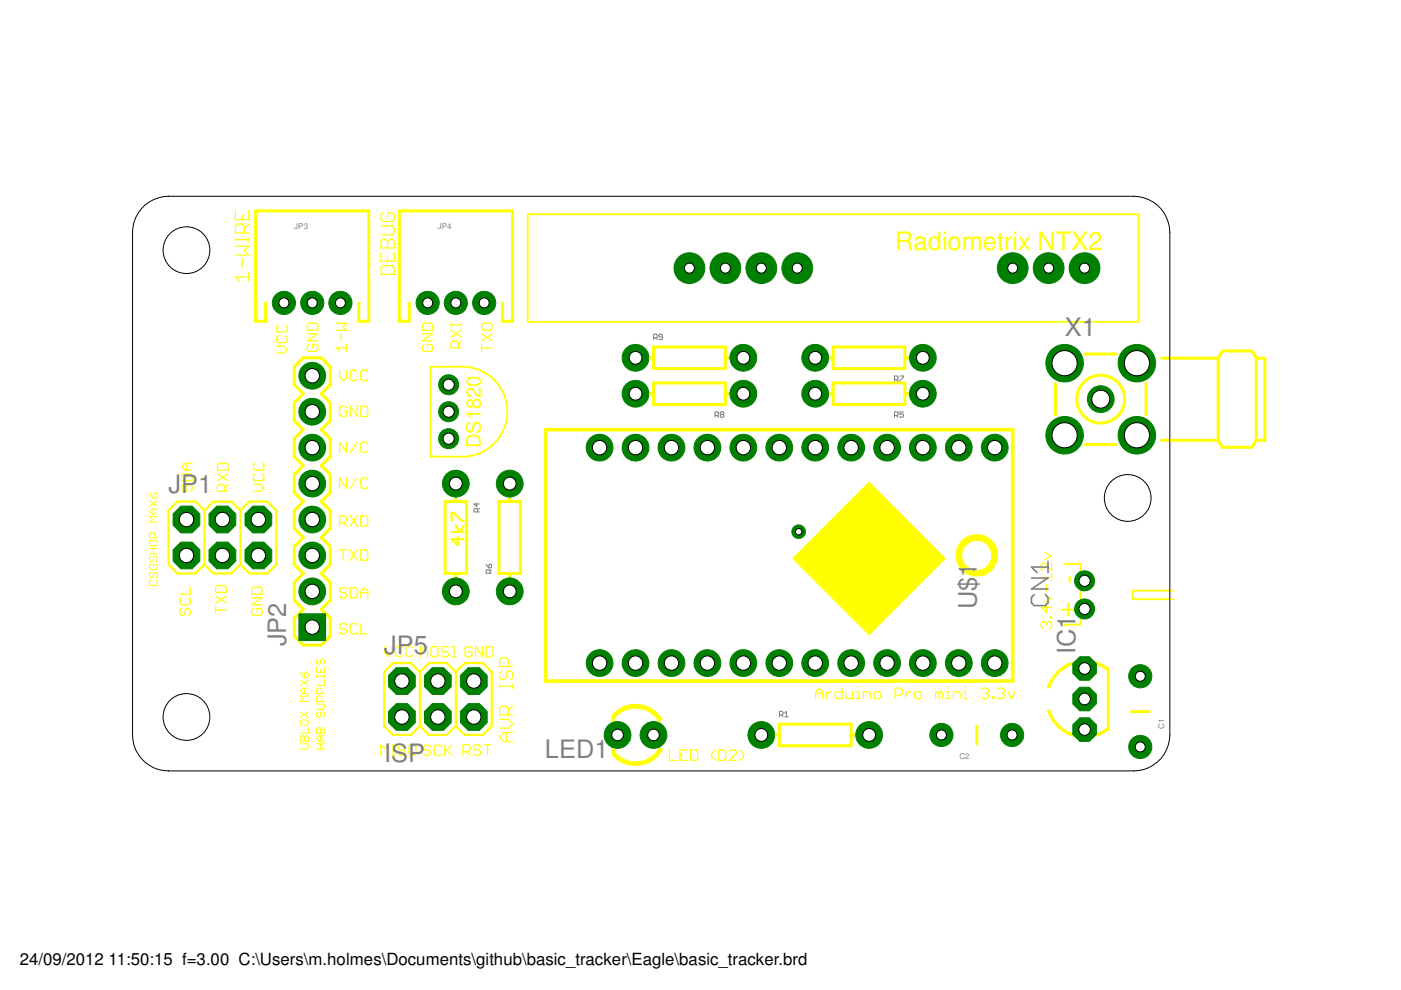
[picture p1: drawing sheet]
<svg xmlns="http://www.w3.org/2000/svg" width="297mm" height="210mm" viewBox="0 0 297 210" stroke-linecap="round" stroke-linejoin="round" font-family="sans-serif">
<defs><g id="words">
<text font-size="5.4" fill="#ff0" x="189.8" y="53">Radiometrix NTX2</text>
<g font-size="5.4" fill="#808080">
<text x="225.8" y="71.3">X1</text>
<text x="35.7" y="104.4">JP1</text>
<text x="207.1" y="129.2" transform="rotate(-90 207.1 129.2)">U$1</text>
<text x="60.7" y="137" transform="rotate(-90 60.7 137)">JP2</text>
<text x="81.4" y="138.7">JP5</text>
<text x="228" y="138.7" transform="rotate(-90 228 138.7)">IC1+ -</text>
<text x="81.4" y="161.5">ISP</text>
<text x="115.5" y="160.8">LED1</text>
</g>
<text font-size="4.3" fill="#ff0" x="102" y="95.1" transform="rotate(-90 102 95.1)">DS1820</text>
<text font-size="3.6" x="4.2" y="204.6">24/09/2012 11:50:15 f=3.00 C:\Users\m.holmes\Documents\github\basic_tracker\Eagle\basic_tracker.brd</text>
<g font-size="1.7" fill="#808080">
<text x="62.4" y="48.5">JP3</text>
<text x="92.8" y="48.5">JP4</text>
<text x="246.8" y="154.6" transform="rotate(-90 246.8 154.6)">C1</text>
<text x="203.4" y="160.9">C2</text>
</g>
</g></defs>
<g fill="none" stroke="#ff0" stroke-width=".25">
<path d="M49.9 44.7v1.9h2.8v-1.9M49.9 52.2h2.8l-.9 .9 .9 1h-2.8M49.9 50.8h2.8M49.9 50.3v1M51.3 45.6v1M51.3 55v1.9M51.8 49.4v-1.4l-.5-.5h-.9l-.5 .5v1.4h2.8M52.7 58.7h-2.8l1 .9M52.7 50.3v1M52.7 57.8v1.8M52.7 47.5l-.9 .9M80.8 56.8l.4-.5h1.9l.5 .5v1.4h-2.8z"/>
<path d="M80.8 47.9h2.3l.5 .4v1l-.5 .5h-2.3M80.8 53.5v1.9h2.8v-1.9M81.2 45.1l-.4 .5v.9l.4 .4h1.9l.5-.4v-.9l-.5-.5h-.9v.9M81.2 50.7h.5l.5 .5 .5-.5h.4l.5 .5v1.4h-2.8v-1.4zM82.2 51.2v1.4M82.2 54.4v1M58.7 73.4h1.5l.7 .7-.7 .8h-1.5M59.1 71.2l-.4 .3v.8l.4 .3h1.4l.4-.3v-.8l-.4-.3M59.1 68.9l-.4 .4v.7l.4 .4h1.4l.4-.4v-.7l-.4-.4M65.1 70.8h2.3l-2.3 1.5h2.3M65.5 73l-.4 .4v.7l.4 .4h1.5l.4-.4v-.7l-.4-.4h-.8v.7M65.5 68.5h1.5l.4 .4v1.1h-2.3v-1.1z"/>
<path d="M71.2 68.5h2.2l-.7 .8 .7 .7h-2.2M72 78.5v1.5l.8 .7 .7-.7v-1.5M72.3 70.8v1.5M73.4 73v1.5M73.4 73.7h-2.2l.8 .8M75.7 78.9l-.4-.4h-.7l-.4 .4v1.4l.4 .4h.7l.4-.4M78 78.9l-.4-.4h-.7l-.4 .4v1.4l.4 .4h.7l.4-.4M89.5 68.9l.4-.4h1.5l.3 .4v1.1h-2.2zM89.5 70.8h2.2l-2.2 1.5h2.2M89.9 73l-.4 .4v.7l.4 .4h1.5l.3-.4v-.7l-.3-.4h-.8v.7M95.6 68.5v.8M95.6 70l2.2 1.5"/>
<path d="M95.6 68.9h2.2M97.1 73.7v-1.1l-.4-.3h-.7l-.4 .3v1.1h2.2M97.8 72.3l-.7 .7M97.8 70l-2.2 1.5M97.8 68.5v.8M102.1 68.9l.4-.4h1.4l.4 .4v.7l-.4 .4h-1.4l-.4-.4zM102.1 73.7h2.2M102.1 73v1.5M102.1 70.8l2.2 1.5M104.3 70.8l-2.2 1.5M39.6 98.2v1.5M40.7 98.2h-1.5l-.7 .8 .7 .7h1.5"/>
<path d="M46.1 98.6l.4-.4h1.5l.3 .4v1.1h-2.2zM54.1 98.2l-.4 .4v.8l.4 .3h1.5l.4-.3v-.8l-.4-.4M73.5 86.5l-.4-.4h-.7l-.4 .4v1.5l.4 .3h.7l.4-.3v-.8h-.7M73.5 93.7v2.2l-1.5-2.2v2.2M75.7 86.1v2.2l-1.5-2.2v2.2M75.7 93.7l-1.5 2.2M76.5 86.1h1.1l.4 .4v1.5l-.4 .3h-1.1zM78 94.1l-.4-.4h-.7l-.4 .4v1.5l.4 .3h.7l.4-.3M38.9 102.7l-.4 .4v.7l.4 .4h.3l.4-.4v-.7l.4-.4h.3l.4 .4v.7l-.4 .4M38.9 100.5h1.4l.4 .3v1.1h-2.2v-1.1zM46.1 100.5l2.2 1.4M47.6 104.2v-1.1l-.4-.4h-.7l-.4 .4v1.1h2.2"/>
<path d="M48.3 102.7l-.7 .8M48.3 100.5l-2.2 1.4M53.7 102.7h1.5l.8 .8-.8 .7h-1.5M54.1 100.5l-.4 .3v.8l.4 .3h1.5l.4-.3v-.8l-.4-.3M72 110.8h1.1l.4-.4v-.7l-.4-.4h-1.1v2.2M72 116.6h1.5M72.8 116.6v2.2M72.8 110.8l.7 .7M73.5 101.3v2.2l-1.5-2.2v2.2M74.2 116.6l1.5 2.2M74.2 109.3l1.5 2.2M75.7 116.6l-1.5 2.2"/>
<path d="M75.7 109.3l-1.5 2.2M75.7 101.3l-1.5 2.2M76.5 109.3h1.1l.4 .4v1.5l-.4 .3h-1.1zM76.5 116.6h1.1l.4 .3v1.5l-.4 .4h-1.1zM78 101.7l-.4-.4h-.7l-.4 .4v1.5l.4 .3h.7l.4-.3M221.5 117.2l1.5 .7-1.5 .8M223 119.4v1.5l-1.5-1.5h-.4l-.3 .4v.8l.3 .3M38.5 129l-.4 .4v.7l.4 .4h.4l.3-.4v-.7l.4-.4h.4l.3 .4v.7l-.3 .4M38.5 126.7l-.4 .4v.7l.4 .4h1.5l.3-.4v-.7l-.3-.4M40.3 124.5v1.5h-2.2M45.7 129.3h2.3M45.7 128.6v1.5"/>
<path d="M45.7 126.4l2.3 1.4M46.1 124.1h1.5l.4 .4v1.1h-2.3v-1.1zM48 126.4l-2.3 1.4M53.3 124.9l.4-.4h1.5l.4 .4v1.1h-2.3zM53.3 126.7h2.3l-2.3 1.5h2.3M53.7 129l-.4 .4v.7l.4 .4h1.5l.4-.4v-.7l-.4-.4h-.7v.7M73.5 132.5l-.4-.3h-.7l-.4 .3v.4l.4 .4h.7l.4 .3v.4l-.4 .4h-.7l-.4-.4M73.5 124.9l-.4-.3h-.7l-.4 .3v.4l.4 .4h.7l.4 .3v.4l-.4 .4h-.7l-.4-.4M74.2 124.6h1.1l.4 .3v1.5l-.4 .4h-1.1zM75.7 132.5l-.4-.3h-.7l-.4 .3v1.5l.4 .4h.7l.4-.4M76.5 132.2v2.2h1.5M76.5 126.8v-1.5l.8-.7 .7 .7v1.5"/>
<path d="M76.5 125.7h1.5M81.6 137v1.4l.7 .8 .8-.8v-1.4M85.3 137.3l-.4-.3h-.7l-.4 .3v1.5l.4 .4h.7l.4-.4M87.5 137.3l-.3-.3h-.8l-.3 .3v1.5l.3 .4h.8l.3-.4M89.2 139.3v-2.2l.7 .7 .7-.7v2.2M91.8 137.1h.7l.4 .4v1.4l-.4 .4h-.7l-.4-.4v-1.4zM95.1 137.5l-.4-.4h-.7l-.4 .4v.3l.4 .4h.7l.4 .4v.3l-.4 .4h-.7l-.4-.4M95.9 137.1h.7M95.9 139.3h.7M96.3 137.1v2.2M100.1 137.5l-.4-.4h-.7l-.4 .4v1.4l.4 .4h.7l.4-.4v-.7h-.8M102.3 137.1v2.2l-1.5-2.2v2.2"/>
<path d="M103.1 137.1h1.1l.4 .4v1.4l-.4 .4h-1.1zM221.5 126.2l1.5 .7-1.5 .7M221.9 132.2l-.4-.4h-.4l-.3 .4v.7l.3 .4M221.9 132.2l.3-.4h.4l.4 .4v.7l-.4 .4M221.9 123.9v1.5M221.9 128.4v1.5l-1.1-1.1h2.2M221.9 132.2v.3M222.6 130.6h.4v.4h-.4zM223 121.7v1.4M223 122.4h-2.2l.7 .7M83 157.9h.7M83.3 157.9v2.2"/>
<path d="M85.9 158.3l-.3-.4h-.8l-.3 .4v.4l.3 .3h.8l.3 .4v.4l-.3 .3h-.8l-.3-.3M87.1 157.9h.7l.4 .4v1.5l-.4 .3h-.7l-.4-.3v-1.5zM91.3 158.3l-.3-.3h-.8l-.4 .3v.4l.4 .4h.8l.3 .3v.4l-.3 .4h-.8l-.4-.4M93.6 158.3l-.4-.3h-.7l-.4 .3v1.5l.4 .4h.7l.4-.4M94.3 158v2.2M94.7 159.1l1.1 1.1M95.8 158l-1.5 1.4M98.2 159.4h1.1l.3-.4v-.7l-.3-.4h-1.1v2.2M98.9 159.4l.7 .7M101.9 158.3l-.4-.4h-.7l-.4 .4v.4l.4 .3h.7l.4 .4v.4l-.4 .3h-.7l-.4-.3M102.7 157.9h1.4M103.4 157.9v2.2"/>
<path d="M105.9 152.5h1.9l.9 1-.9 .9h-1.9M105.9 145v1M105.9 145.5h2.8M106.4 142.2l-.5 .5v.9l.5 .5h.4l.5-.5v-.9l.5-.5h.4l.5 .5v.9l-.5 .5M107.3 155.3v1.9M107.8 151.6v-1.4l-.5-.5h-.9l-.5 .5v1.4h2.8M107.8 141.3v-1.4l-.5-.5h-.9l-.5 .5v1.4h2.8M108.7 155.3h-1.9l-.9 1 .9 .9h1.9M108.7 149.7l-.9 1M108.7 145v1M141.9 159v2.2h1.5M145.7 159h-1.5v2.2h1.5"/>
<path d="M146.4 159h1.1l.4 .3v1.5l-.4 .4h-1.1zM151.7 159l-.8 .7v.8l.8 .7M152.4 159h1.1l.4 .3v1.5l-.4 .4h-1.1zM154.6 159.3l.4-.3h.8l.3 .3v.4l-1.5 1.5h1.5M156.9 159l.7 .7v.8l-.7 .7M172.9 148.1v-1.5l.8-.7 .7 .7v1.5M172.9 147h1.5M175.2 146.6v1.5M176.3 146.6h-.4l-.7 .8M178.5 145.9v2.2h-1.1l-.3-.4v-.7l.3-.4h1.1M179.3 146.6v1.1l.4 .4h1.1v-1.5M181.6 146.6h.3v1.5"/>
<path d="M181.6 148.1h.7M181.9 145.5v.4M183 148.1v-1.5h1.1l.4 .4v1.1M185.3 147l.4-.4h.7l.4 .4v.7l-.4 .4h-.7l-.4-.4zM189.8 147.4h1.1l.4-.4v-.7l-.4-.4h-1.1v2.2M192 146.6v1.5M193.1 146.6h-.4l-.7 .8M193.9 147l.4-.4h.7l.4 .4v.7l-.4 .4h-.7l-.4-.4zM199.1 147l-.3-.4h-.4v1.5M199.1 147v1.1M199.1 147l.4-.4 .4 .4v1.1M200.6 146.6h.4v1.5"/>
<path d="M200.6 148.1h.8M201 145.5v.4M202.1 148.1v-1.5h1.1l.4 .4v1.1M204.4 146.6h.3v1.5M204.4 148.1h.7M204.7 145.5v.4M208.1 146.3l.4-.4h.7l.4 .4v.3l-.4 .4M208.8 147h.4M209.2 147l.4 .4v.3l-.4 .4h-.7l-.4-.4M210.4 147.7h.3v.4h-.3zM211.5 146.3l.3-.4h.8l.3 .4v.3l-.3 .4M212.2 147h.4"/>
<path d="M212.6 147l.3 .4v.3l-.3 .4h-.8l-.3-.4M213.7 146.6l.8 1.5 .7-1.5M80.7 160.1v-2.2l.7 .8 .8-.8v2.2M83 160.1h.7M144.2 160.1h.7"/>
</g>
<g fill="none" stroke="#ff0" stroke-width=".21">
<path d="M31.7 117.4h1.7M31.7 116.3h1.7M31.7 106.2l1.7 1.1M31.7 104.5l.3 .6 .5 .5M32 114.6h1.1l.3 .3v.5l-.3 .3h-1.1l-.3-.3v-.5zM32 118l-.3 .3v.5l.3 .3h.3l.2-.3v-.5l.3-.3h.3l.3 .3v.5l-.3 .3M32 119.7l-.3 .2v.6l.3 .3h1.1l.3-.3v-.6l-.3-.2h-.6v.5M32.5 104.8l.3-.3h.3l.3 .3v.6l-.3 .2h-.6zM32.5 107.9v1.1M32.5 116.3v1.1M32.8 114v-.8l-.3-.3h-.5l-.3 .3v.8h1.7M33.4 109.6h-1.7l.6 .6-.6 .5h1.7"/>
<path d="M33.4 107.9h-1.1l-.6 .6 .6 .5h1.1M33.4 106.2l-1.7 1.1M32 123l-.3 .3v.6l.3 .3h1.1l.3-.3v-.6l-.3-.3M32 121.4l-.3 .2v.6l.3 .3h.3l.2-.3v-.6l.3-.2h.3l.3 .2v.6l-.3 .3M67.4 139.7l-.3 .3v.6l.3 .2h.2l.3-.2v-.6l.3-.3h.3l.3 .3v.6l-.3 .2M63.7 157.7h1.4l.3 .2v.6l-.3 .3h-1.4M63.7 152.9l.3-.2h1.1l.3 .2v.6l-.3 .3h-1.1l-.3-.3zM63.7 151l1.7 1.1M63.7 144.2l1.7 1.1M63.7 142.5l.8 1.1M64 156h.2l.3 .3 .3-.3h.3l.3 .3v.8h-1.7v-.8zM64.5 142.8l.3-.3h.3l.3 .3v.6l-.3 .2h-.6z"/>
<path d="M64.5 145.9v1.1M64.5 156.3v.8M65.4 154.3v1.1h-1.7M65.4 147.6h-1.7l.5 .6-.5 .5h1.7M65.4 145.9h-1.2l-.5 .6 .5 .5h1.2M65.4 151l-1.7 1.1M65.4 144.2l-1.7 1.1M67.1 158.8h1.7M67.1 157.7h1.7M67.1 154.6l.3-.3h.2l.3 .3 .3-.3h.3l.3 .3v.8h-1.7zM67.1 141.4v1.1h1.7v-1.1M67.1 143.1v.5"/>
<path d="M67.1 149.3h1.4l.3 .3v.5l-.3 .3h-1.4M67.1 143.4h1.7M67.4 151l-.3 .2v.6l.3 .3h.2l.3-.3v-.6l.3-.2h.3l.3 .2v.6l-.3 .3M67.9 142v.5M67.9 154.6v.8M67.9 156v1.1M67.9 157.7v1.1M68.2 147v-.8l-.3-.3h-.5l-.3 .3v.8h1.7M68.2 148.7v-.8l-.3-.3h-.5l-.3 .3v.8h1.7M68.8 156h-1.2l-.5 .5 .5 .6h1.2M68.8 143.1v.5M68.8 144.2v1.1h-1.7"/>
</g>
<path d="M168.1 118.4l16.2-16.2 16.1 16.2-16.1 16.2z" fill-rule="evenodd" fill="#ff0"/>
<path d="M168.1 118.4l16.2-16.2 16.1 16.2-16.1 16.2z" fill="none" stroke="#ff0" stroke-width=".21"/>
<path d="M204.1 114.5a4.4 4.4 0 0 1 6.9 1.1 4.4 4.4 0 0 1-2.8 6.4 4.4 4.4 0 0 1-5.5-4.2h1.2a3.2 3.2 0 0 1 4.4-3 3.2 3.2 0 0 1 1.1 5.2 3.2 3.2 0 0 1-5.2-1l-.3-1.2h-1.2a4.5 4.5 0 0 1 1.4-3.3z" fill-rule="evenodd" fill="#ff0"/>
<path d="M204.1 114.5a4.4 4.4 0 0 1 6.9 1.1 4.4 4.4 0 0 1-2.8 6.4 4.4 4.4 0 0 1-5.5-4.2h1.2a3.2 3.2 0 0 1 4.4-3 3.2 3.2 0 0 1 1.1 5.2 3.2 3.2 0 0 1-5.2-1l-.3-1.2h-1.2a4.5 4.5 0 0 1 1.4-3.3z" fill="none" stroke="#ff0" stroke-width=".21"/>
<path d="M115.7 91.1h99v53.3h-99z" fill="none" stroke="#ff0" stroke-width=".76"/>
<path d="M43.3 108.2l-1.9-1.9h-3.8l-1.9 1.9v11.5l1.9 1.9h3.8l1.9-1.9M43.3 119.7l2 1.9h3.8l1.9-1.9M43.3 108.2l2-1.9h3.8l1.9 1.9M43.3 108.2v11.5M51 108.2l1.9-1.9h3.8l1.9 1.9v11.5l-1.9 1.9h-3.8l-1.9-1.9M51 108.2v11.5" fill="none" stroke="#ff0" stroke-width=".47"/>
<path d="M91.3 77.8h5.7a9.6 9.6 0 0 1 10.5 8.5 9.6 9.6 0 0 1-8.6 10.5h-7.6zM225.8 119.5h3.3v12.9h-3.3v.3M248.8 125.2h-8.6v1.8h8.6" fill="none" stroke="#ff0" stroke-width=".38"/>
<path d="M222.1 150.7l.4-.2a7.8 7.8 0 0 0 12.3 3.8l.2 .4a8.2 8.2 0 0 1-12.9-4z" fill-rule="evenodd" fill="#ff0"/>
<path d="M222.1 150.7l.4-.2a7.8 7.8 0 0 0 12.3 3.8l.2 .4a8.2 8.2 0 0 1-12.9-4z" fill="none" stroke="#ff0" stroke-width=".21"/>
<path d="M224.1 142.4a8.1 8.1 0 0 1 10.9-.6l-.2 .3a7.8 7.8 0 0 0-12.3 3.8l-.4-.1a8.6 8.6 0 0 1 2-3.4z" fill-rule="evenodd" fill="#ff0"/>
<path d="M224.1 142.4a8.1 8.1 0 0 1 10.9-.6l-.2 .3a7.8 7.8 0 0 0-12.3 3.8l-.4-.1a8.6 8.6 0 0 1 2-3.4z" fill="none" stroke="#ff0" stroke-width=".21"/>
<path d="M95.8 112.8h2.5M95.8 110.4v-1.7h.4l1.7 1.7h.4M96.6 111.5l.9 1.3 .8-1.3M97 113.8v1.8l-1.2-1.3h2.5M230.7 140.3v1.2M230.7 155v1.2M234.9 141.9v12.6" fill="none" stroke="#ff0" stroke-width=".47"/>
<g fill="none" stroke="#ff0" stroke-width=".63">
<path d="M56.3 64.2v3.9h-2.1v-23.4h24v23.4h-2.1v-3.9M86.8 64.2v3.9h-2.1v-23.4h24v23.4h-2.2v-3.9M137.8 75.9h.8M138.6 73.6h15.2v4.5h-15.2zM153.8 75.9h.8M175.9 75.9h.8M176.7 73.6h15.2v4.5h-15.2zM191.9 75.9h.7M230.1 75.1h6.6M246.3 75.9h12M258.3 75.9l.9-1.5h6.3l.9 1.5M258.3 75.9v17.4"/>
<path d="M266.4 75.9h1.8v17.4h-1.8M266.4 75.9v17.4M137.8 83.5h.8M138.6 81.2h15.2v4.6h-15.2zM153.8 83.5h.8M175.9 83.5h.8M176.7 81.2h15.2v4.6h-15.2zM191.9 83.5h.7M223.8 81.3v6.6M230.1 94.2h6.6M243 81.3v6.6M246.3 93.3h12"/>
<path d="M258.3 93.3l.9 1.5h6.3l.9-1.5M94.4 106.3h4.5v15.3h-4.5zM96.6 105.6v.7M105.8 106.3h4.6v15.3h-4.6zM108.1 105.6v.7M96.6 121.6v.7M108.1 121.6v.7M164.5 155.8h.7M165.2 153.5h15.3v4.6h-15.3zM180.5 155.8h.7"/>
<circle cx="233.4" cy="84.6" r="5.1"/>
</g>
<path d="M111.9 45.4h129.5v22.8h-129.5z" fill="none" stroke="#ff0" stroke-width=".38"/>
<path d="M129.8 160l.5-.5a5.8 5.8 0 0 0 4.4 2v.8a6.3 6.3 0 0 1-4.9-2.3z" fill-rule="evenodd" fill="#ff0"/>
<path d="M129.8 160l.5-.5a5.8 5.8 0 0 0 4.4 2v.8a6.3 6.3 0 0 1-4.9-2.3z" fill="none" stroke="#ff0" stroke-width=".21"/>
<path d="M134.7 161.5a5.7 5.7 0 0 0 5.1-3l.7 .4a6.3 6.3 0 0 1-5.8 3.4z" fill-rule="evenodd" fill="#ff0"/>
<path d="M134.7 161.5a5.7 5.7 0 0 0 5.1-3l.7 .4a6.3 6.3 0 0 1-5.8 3.4z" fill="none" stroke="#ff0" stroke-width=".21"/>
<path d="M130.1 151.3a6.7 6.7 0 0 1 4.6-1.9v.7a5.8 5.8 0 0 0-4.3 2l-.6-.5z" fill-rule="evenodd" fill="#ff0"/>
<path d="M130.1 151.3a6.7 6.7 0 0 1 4.6-1.9v.7a5.8 5.8 0 0 0-4.3 2l-.6-.5z" fill="none" stroke="#ff0" stroke-width=".21"/>
<path d="M134.7 149.4a6.3 6.3 0 0 1 5.7 3.2l-.7 .4a5.8 5.8 0 0 0-5-2.9z" fill-rule="evenodd" fill="#ff0"/>
<path d="M134.7 149.4a6.3 6.3 0 0 1 5.7 3.2l-.7 .4a5.8 5.8 0 0 0-5-2.9z" fill="none" stroke="#ff0" stroke-width=".21"/>
<path d="M130 151.9v1.4M130 158.2v1.5" fill="none" stroke="#ff0" stroke-width=".76"/>
<path d="M64.3 75.9h3.8l1.9 1.9v3.8l-1.9 1.9 1.9 1.9v3.8l-1.9 1.9 1.9 1.9v3.8l-1.9 1.9 1.9 1.9v3.8l-1.9 1.9 1.9 1.9v3.9l-1.9 1.9 1.9 1.9v3.8l-1.9 1.9 1.9 1.9v3.8l-1.9 1.9 1.9 1.9v3.8l-1.9 1.9h-3.8l-1.9-1.9v-3.8l1.9-1.9-1.9-1.9v-3.8l1.9-1.9-1.9-1.9v-3.8l1.9-1.9-1.9-1.9v-3.9l1.9-1.9-1.9-1.9v-3.8l1.9-1.9-1.9-1.9v-3.8l1.9-1.9-1.9-1.9v-3.8l1.9-1.9-1.9-1.9v-3.8zM207.1 153.9v3.8M239.9 150.9h3.8" fill="none" stroke="#ff0" stroke-width=".63"/>
<path d="M89 142.5l-1.9-1.9h-3.8l-1.9 1.9v11.4l1.9 1.9h3.8l1.9-1.9M89 153.9l1.9 1.9h3.8l1.9-1.9M89 142.5l1.9-1.9h3.8l1.9 1.9M89 142.5v11.4M96.6 142.5l1.9-1.9h3.9l1.9 1.9v11.4l-1.9 1.9h-3.9l-1.9-1.9M96.6 142.5v11.4" fill="none" stroke="#ff0" stroke-width=".47"/>
<path d="M222.2 119v2.4M218.7 122.6h3.5l-3.5 2.3h3.5M219.3 126.1l-.6 .6v1.1l.6 .6h2.3l.6-.6v-1.1l-.6-.6M222.2 120.2h-3.5l1.2 1.2" fill="none" stroke="#808080" stroke-width=".34"/>
<g fill="none" stroke="#808080" stroke-width=".21">
<path d="M138.6 71.6h.5l.3-.1v-.4l-.3-.2h-.5v1.1M139 71.6l.4 .4M140.5 71.5h-.6l-.2-.3 .2-.3h.4l.2 .2v.7l-.2 .2-.6-.2M190.8 79.7h.8v.2l-.8 .8v.2M151.6 88.1h.5l.3-.2v-.4l-.3-.2h-.5v1.2M152 88.1l.4 .4M152.9 87.9l-.2-.2 .2-.4h.4l.2 .2-.2 .4M152.9 87.9l-.2 .2 .2 .4h.4l.2-.2-.2-.4M152.9 87.9h.4M189.6 80.5h.6l.2-.2-.2-.6h-.6v1.2M189.6 88.1h.6l.2-.6-.2-.2h-.6v1.2M190 88.1l.4 .4"/>
<path d="M190 80.5l.4 .4M191.6 87.3h-.8v.6l.4-.2 .4 .2v.4l-.3 .2h-.3l-.2-.2M101.1 106.6v.8l-.6-.6h1.1M101.3 108.5v-.6l-.2-.1-.6 .1v.6h1.1M101.6 107.8l-.3 .4M103.1 119.6l.6 .8M103.8 119.6l.4 .2v.4l-.1 .2h-.4v-.6zM103.8 121.5v-.6l-.1-.1-.6 .1v.6h1.1M104.2 120.8l-.4 .4M165.3 151.6h.5l.2-.2v-.4l-.2-.2h-.5v1.2M165.6 151.6l.4 .4M166.4 151.2l.3-.4v1.2"/>
<path d="M166.4 152h.7"/>
</g>
<circle cx="127.1" cy="140.6" r="2.84" fill="#008000"/>
<circle cx="127.1" cy="140.6" r="2.84" fill="none" stroke="#008000" stroke-width=".21"/>
<circle cx="127.1" cy="140.6" r="1.53" fill="#fff"/>
<circle cx="127.1" cy="140.6" r="1.53" fill="none" stroke="#000" stroke-width=".21"/>
<circle cx="134.7" cy="140.6" r="2.84" fill="#008000"/>
<circle cx="134.7" cy="140.6" r="2.84" fill="none" stroke="#008000" stroke-width=".21"/>
<circle cx="134.7" cy="140.6" r="1.53" fill="#fff"/>
<circle cx="134.7" cy="140.6" r="1.53" fill="none" stroke="#000" stroke-width=".21"/>
<circle cx="142.4" cy="140.6" r="2.84" fill="#008000"/>
<circle cx="142.4" cy="140.6" r="2.84" fill="none" stroke="#008000" stroke-width=".21"/>
<circle cx="142.4" cy="140.6" r="1.53" fill="#fff"/>
<circle cx="142.4" cy="140.6" r="1.53" fill="none" stroke="#000" stroke-width=".21"/>
<circle cx="150" cy="140.6" r="2.84" fill="#008000"/>
<circle cx="150" cy="140.6" r="2.84" fill="none" stroke="#008000" stroke-width=".21"/>
<circle cx="150" cy="140.6" r="1.53" fill="#fff"/>
<circle cx="150" cy="140.6" r="1.53" fill="none" stroke="#000" stroke-width=".21"/>
<circle cx="157.6" cy="140.6" r="2.84" fill="#008000"/>
<circle cx="157.6" cy="140.6" r="2.84" fill="none" stroke="#008000" stroke-width=".21"/>
<circle cx="157.6" cy="140.6" r="1.53" fill="#fff"/>
<circle cx="157.6" cy="140.6" r="1.53" fill="none" stroke="#000" stroke-width=".21"/>
<circle cx="165.2" cy="140.6" r="2.84" fill="#008000"/>
<circle cx="165.2" cy="140.6" r="2.84" fill="none" stroke="#008000" stroke-width=".21"/>
<circle cx="165.2" cy="140.6" r="1.53" fill="#fff"/>
<circle cx="165.2" cy="140.6" r="1.53" fill="none" stroke="#000" stroke-width=".21"/>
<circle cx="172.8" cy="140.6" r="2.84" fill="#008000"/>
<circle cx="172.8" cy="140.6" r="2.84" fill="none" stroke="#008000" stroke-width=".21"/>
<circle cx="172.8" cy="140.6" r="1.53" fill="#fff"/>
<circle cx="172.8" cy="140.6" r="1.53" fill="none" stroke="#000" stroke-width=".21"/>
<circle cx="180.5" cy="140.6" r="2.84" fill="#008000"/>
<circle cx="180.5" cy="140.6" r="2.84" fill="none" stroke="#008000" stroke-width=".21"/>
<circle cx="180.5" cy="140.6" r="1.53" fill="#fff"/>
<circle cx="180.5" cy="140.6" r="1.53" fill="none" stroke="#000" stroke-width=".21"/>
<circle cx="188.1" cy="140.6" r="2.84" fill="#008000"/>
<circle cx="188.1" cy="140.6" r="2.84" fill="none" stroke="#008000" stroke-width=".21"/>
<circle cx="188.1" cy="140.6" r="1.53" fill="#fff"/>
<circle cx="188.1" cy="140.6" r="1.53" fill="none" stroke="#000" stroke-width=".21"/>
<circle cx="195.7" cy="140.6" r="2.84" fill="#008000"/>
<circle cx="195.7" cy="140.6" r="2.84" fill="none" stroke="#008000" stroke-width=".21"/>
<circle cx="195.7" cy="140.6" r="1.53" fill="#fff"/>
<circle cx="195.7" cy="140.6" r="1.53" fill="none" stroke="#000" stroke-width=".21"/>
<circle cx="203.3" cy="140.6" r="2.84" fill="#008000"/>
<circle cx="203.3" cy="140.6" r="2.84" fill="none" stroke="#008000" stroke-width=".21"/>
<circle cx="203.3" cy="140.6" r="1.53" fill="#fff"/>
<circle cx="203.3" cy="140.6" r="1.53" fill="none" stroke="#000" stroke-width=".21"/>
<circle cx="210.9" cy="140.6" r="2.84" fill="#008000"/>
<circle cx="210.9" cy="140.6" r="2.84" fill="none" stroke="#008000" stroke-width=".21"/>
<circle cx="210.9" cy="140.6" r="1.53" fill="#fff"/>
<circle cx="210.9" cy="140.6" r="1.53" fill="none" stroke="#000" stroke-width=".21"/>
<circle cx="210.9" cy="94.9" r="2.84" fill="#008000"/>
<circle cx="210.9" cy="94.9" r="2.84" fill="none" stroke="#008000" stroke-width=".21"/>
<circle cx="210.9" cy="94.9" r="1.53" fill="#fff"/>
<circle cx="210.9" cy="94.9" r="1.53" fill="none" stroke="#000" stroke-width=".21"/>
<circle cx="203.3" cy="94.9" r="2.84" fill="#008000"/>
<circle cx="203.3" cy="94.9" r="2.84" fill="none" stroke="#008000" stroke-width=".21"/>
<circle cx="203.3" cy="94.9" r="1.53" fill="#fff"/>
<circle cx="203.3" cy="94.9" r="1.53" fill="none" stroke="#000" stroke-width=".21"/>
<circle cx="195.7" cy="94.9" r="2.84" fill="#008000"/>
<circle cx="195.7" cy="94.9" r="2.84" fill="none" stroke="#008000" stroke-width=".21"/>
<circle cx="195.7" cy="94.9" r="1.53" fill="#fff"/>
<circle cx="195.7" cy="94.9" r="1.53" fill="none" stroke="#000" stroke-width=".21"/>
<circle cx="188.1" cy="94.9" r="2.84" fill="#008000"/>
<circle cx="188.1" cy="94.9" r="2.84" fill="none" stroke="#008000" stroke-width=".21"/>
<circle cx="188.1" cy="94.9" r="1.53" fill="#fff"/>
<circle cx="188.1" cy="94.9" r="1.53" fill="none" stroke="#000" stroke-width=".21"/>
<circle cx="180.5" cy="94.9" r="2.84" fill="#008000"/>
<circle cx="180.5" cy="94.9" r="2.84" fill="none" stroke="#008000" stroke-width=".21"/>
<circle cx="180.5" cy="94.9" r="1.53" fill="#fff"/>
<circle cx="180.5" cy="94.9" r="1.53" fill="none" stroke="#000" stroke-width=".21"/>
<circle cx="172.8" cy="94.9" r="2.84" fill="#008000"/>
<circle cx="172.8" cy="94.9" r="2.84" fill="none" stroke="#008000" stroke-width=".21"/>
<circle cx="172.8" cy="94.9" r="1.53" fill="#fff"/>
<circle cx="172.8" cy="94.9" r="1.53" fill="none" stroke="#000" stroke-width=".21"/>
<circle cx="165.2" cy="94.9" r="2.84" fill="#008000"/>
<circle cx="165.2" cy="94.9" r="2.84" fill="none" stroke="#008000" stroke-width=".21"/>
<circle cx="165.2" cy="94.9" r="1.53" fill="#fff"/>
<circle cx="165.2" cy="94.9" r="1.53" fill="none" stroke="#000" stroke-width=".21"/>
<circle cx="157.6" cy="94.9" r="2.84" fill="#008000"/>
<circle cx="157.6" cy="94.9" r="2.84" fill="none" stroke="#008000" stroke-width=".21"/>
<circle cx="157.6" cy="94.9" r="1.53" fill="#fff"/>
<circle cx="157.6" cy="94.9" r="1.53" fill="none" stroke="#000" stroke-width=".21"/>
<circle cx="150" cy="94.9" r="2.84" fill="#008000"/>
<circle cx="150" cy="94.9" r="2.84" fill="none" stroke="#008000" stroke-width=".21"/>
<circle cx="150" cy="94.9" r="1.53" fill="#fff"/>
<circle cx="150" cy="94.9" r="1.53" fill="none" stroke="#000" stroke-width=".21"/>
<circle cx="142.4" cy="94.9" r="2.84" fill="#008000"/>
<circle cx="142.4" cy="94.9" r="2.84" fill="none" stroke="#008000" stroke-width=".21"/>
<circle cx="142.4" cy="94.9" r="1.53" fill="#fff"/>
<circle cx="142.4" cy="94.9" r="1.53" fill="none" stroke="#000" stroke-width=".21"/>
<circle cx="134.7" cy="94.9" r="2.84" fill="#008000"/>
<circle cx="134.7" cy="94.9" r="2.84" fill="none" stroke="#008000" stroke-width=".21"/>
<circle cx="134.7" cy="94.9" r="1.53" fill="#fff"/>
<circle cx="134.7" cy="94.9" r="1.53" fill="none" stroke="#000" stroke-width=".21"/>
<circle cx="127.1" cy="94.9" r="2.84" fill="#008000"/>
<circle cx="127.1" cy="94.9" r="2.84" fill="none" stroke="#008000" stroke-width=".21"/>
<circle cx="127.1" cy="94.9" r="1.53" fill="#fff"/>
<circle cx="127.1" cy="94.9" r="1.53" fill="none" stroke="#000" stroke-width=".21"/>
<circle cx="39.5" cy="117.8" r="3.1" fill="#008000"/>
<circle cx="39.5" cy="117.8" r="3.1" fill="none" stroke="#008000" stroke-width=".21"/>
<circle cx="39.5" cy="117.8" r="1.53" fill="#fff"/>
<circle cx="39.5" cy="117.8" r="1.53" fill="none" stroke="#000" stroke-width=".21"/>
<circle cx="39.5" cy="110.2" r="3.1" fill="#008000"/>
<circle cx="39.5" cy="110.2" r="3.1" fill="none" stroke="#008000" stroke-width=".21"/>
<circle cx="39.5" cy="110.2" r="1.53" fill="#fff"/>
<circle cx="39.5" cy="110.2" r="1.53" fill="none" stroke="#000" stroke-width=".21"/>
<circle cx="47.2" cy="117.8" r="3.1" fill="#008000"/>
<circle cx="47.2" cy="117.8" r="3.1" fill="none" stroke="#008000" stroke-width=".21"/>
<circle cx="47.2" cy="117.8" r="1.53" fill="#fff"/>
<circle cx="47.2" cy="117.8" r="1.53" fill="none" stroke="#000" stroke-width=".21"/>
<circle cx="47.2" cy="110.2" r="3.1" fill="#008000"/>
<circle cx="47.2" cy="110.2" r="3.1" fill="none" stroke="#008000" stroke-width=".21"/>
<circle cx="47.2" cy="110.2" r="1.53" fill="#fff"/>
<circle cx="47.2" cy="110.2" r="1.53" fill="none" stroke="#000" stroke-width=".21"/>
<circle cx="54.8" cy="117.8" r="3.1" fill="#008000"/>
<circle cx="54.8" cy="117.8" r="3.1" fill="none" stroke="#008000" stroke-width=".21"/>
<circle cx="54.8" cy="117.8" r="1.53" fill="#fff"/>
<circle cx="54.8" cy="117.8" r="1.53" fill="none" stroke="#000" stroke-width=".21"/>
<circle cx="54.8" cy="110.2" r="3.1" fill="#008000"/>
<circle cx="54.8" cy="110.2" r="3.1" fill="none" stroke="#008000" stroke-width=".21"/>
<circle cx="54.8" cy="110.2" r="1.53" fill="#fff"/>
<circle cx="54.8" cy="110.2" r="1.53" fill="none" stroke="#000" stroke-width=".21"/>
<circle cx="95.1" cy="87.3" r="2.12" fill="#008000"/>
<circle cx="95.1" cy="87.3" r="2.12" fill="none" stroke="#008000" stroke-width=".21"/>
<circle cx="95.1" cy="87.3" r="1.18" fill="#fff"/>
<circle cx="95.1" cy="87.3" r="1.18" fill="none" stroke="#000" stroke-width=".21"/>
<circle cx="95.1" cy="81.6" r="2.12" fill="#008000"/>
<circle cx="95.1" cy="81.6" r="2.12" fill="none" stroke="#008000" stroke-width=".21"/>
<circle cx="95.1" cy="81.6" r="1.18" fill="#fff"/>
<circle cx="95.1" cy="81.6" r="1.18" fill="none" stroke="#000" stroke-width=".21"/>
<circle cx="95.1" cy="93" r="2.12" fill="#008000"/>
<circle cx="95.1" cy="93" r="2.12" fill="none" stroke="#008000" stroke-width=".21"/>
<circle cx="95.1" cy="93" r="1.18" fill="#fff"/>
<circle cx="95.1" cy="93" r="1.18" fill="none" stroke="#000" stroke-width=".21"/>
<circle cx="229.9" cy="123.1" r="2.12" fill="#008000"/>
<circle cx="229.9" cy="123.1" r="2.12" fill="none" stroke="#008000" stroke-width=".21"/>
<circle cx="230" cy="123.2" r="1.18" fill="#fff"/>
<circle cx="230" cy="123.2" r="1.18" fill="none" stroke="#000" stroke-width=".21"/>
<circle cx="229.9" cy="129.1" r="2.12" fill="#008000"/>
<circle cx="229.9" cy="129.1" r="2.12" fill="none" stroke="#008000" stroke-width=".21"/>
<circle cx="230" cy="129.1" r="1.18" fill="#fff"/>
<circle cx="230" cy="129.1" r="1.18" fill="none" stroke="#000" stroke-width=".21"/>
<circle cx="230" cy="154.7" r="2.7" fill="#008000"/>
<circle cx="230" cy="154.7" r="2.7" fill="none" stroke="#008000" stroke-width=".21"/>
<circle cx="230" cy="154.7" r="1.23" fill="#fff"/>
<circle cx="230" cy="154.7" r="1.23" fill="none" stroke="#000" stroke-width=".21"/>
<circle cx="230" cy="148.2" r="2.7" fill="#008000"/>
<circle cx="230" cy="148.2" r="2.7" fill="none" stroke="#008000" stroke-width=".21"/>
<circle cx="230" cy="148.2" r="1.23" fill="#fff"/>
<circle cx="230" cy="148.2" r="1.23" fill="none" stroke="#000" stroke-width=".21"/>
<circle cx="230" cy="141.7" r="2.7" fill="#008000"/>
<circle cx="230" cy="141.7" r="2.7" fill="none" stroke="#008000" stroke-width=".21"/>
<circle cx="230" cy="141.7" r="1.23" fill="#fff"/>
<circle cx="230" cy="141.7" r="1.23" fill="none" stroke="#000" stroke-width=".21"/>
<circle cx="96.6" cy="102.5" r="2.84" fill="#008000"/>
<circle cx="96.6" cy="102.5" r="2.84" fill="none" stroke="#008000" stroke-width=".21"/>
<circle cx="96.6" cy="102.5" r="1.36" fill="#fff"/>
<circle cx="96.6" cy="102.5" r="1.36" fill="none" stroke="#000" stroke-width=".21"/>
<circle cx="96.6" cy="125.4" r="2.84" fill="#008000"/>
<circle cx="96.6" cy="125.4" r="2.84" fill="none" stroke="#008000" stroke-width=".21"/>
<circle cx="96.6" cy="125.4" r="1.36" fill="#fff"/>
<circle cx="96.6" cy="125.4" r="1.36" fill="none" stroke="#000" stroke-width=".21"/>
<circle cx="233.4" cy="84.6" r="2.84" fill="#008000"/>
<circle cx="233.4" cy="84.6" r="2.84" fill="none" stroke="#008000" stroke-width=".21"/>
<circle cx="233.4" cy="84.6" r="1.91" fill="#fff"/>
<circle cx="233.4" cy="84.6" r="1.91" fill="none" stroke="#000" stroke-width=".21"/>
<circle cx="225.7" cy="77" r="4" fill="#008000"/>
<circle cx="225.7" cy="77" r="4" fill="none" stroke="#008000" stroke-width=".21"/>
<circle cx="225.7" cy="77" r="2.67" fill="#fff"/>
<circle cx="225.7" cy="77" r="2.67" fill="none" stroke="#000" stroke-width=".21"/>
<circle cx="241" cy="77" r="4" fill="#008000"/>
<circle cx="241" cy="77" r="4" fill="none" stroke="#008000" stroke-width=".21"/>
<circle cx="241" cy="77" r="2.67" fill="#fff"/>
<circle cx="241" cy="77" r="2.67" fill="none" stroke="#000" stroke-width=".21"/>
<circle cx="241" cy="92.3" r="4" fill="#008000"/>
<circle cx="241" cy="92.3" r="4" fill="none" stroke="#008000" stroke-width=".21"/>
<circle cx="241" cy="92.3" r="2.67" fill="#fff"/>
<circle cx="241" cy="92.3" r="2.67" fill="none" stroke="#000" stroke-width=".21"/>
<circle cx="225.7" cy="92.3" r="4" fill="#008000"/>
<circle cx="225.7" cy="92.3" r="4" fill="none" stroke="#008000" stroke-width=".21"/>
<circle cx="225.7" cy="92.3" r="2.67" fill="#fff"/>
<circle cx="225.7" cy="92.3" r="2.67" fill="none" stroke="#000" stroke-width=".21"/>
<circle cx="229.9" cy="56.9" r="3.3" fill="#008000"/>
<circle cx="229.9" cy="56.9" r="3.3" fill="none" stroke="#008000" stroke-width=".21"/>
<circle cx="229.9" cy="56.9" r="1.06" fill="#fff"/>
<circle cx="229.9" cy="56.9" r="1.06" fill="none" stroke="#000" stroke-width=".21"/>
<circle cx="222.3" cy="56.9" r="3.3" fill="#008000"/>
<circle cx="222.3" cy="56.9" r="3.3" fill="none" stroke="#008000" stroke-width=".21"/>
<circle cx="222.3" cy="56.9" r="1.06" fill="#fff"/>
<circle cx="222.3" cy="56.9" r="1.06" fill="none" stroke="#000" stroke-width=".21"/>
<circle cx="214.7" cy="56.9" r="3.3" fill="#008000"/>
<circle cx="214.7" cy="56.9" r="3.3" fill="none" stroke="#008000" stroke-width=".21"/>
<circle cx="214.7" cy="56.9" r="1.06" fill="#fff"/>
<circle cx="214.7" cy="56.9" r="1.06" fill="none" stroke="#000" stroke-width=".21"/>
<circle cx="146.2" cy="56.9" r="3.3" fill="#008000"/>
<circle cx="146.2" cy="56.9" r="3.3" fill="none" stroke="#008000" stroke-width=".21"/>
<circle cx="146.2" cy="56.9" r="1.06" fill="#fff"/>
<circle cx="146.2" cy="56.9" r="1.06" fill="none" stroke="#000" stroke-width=".21"/>
<circle cx="153.8" cy="56.9" r="3.3" fill="#008000"/>
<circle cx="153.8" cy="56.9" r="3.3" fill="none" stroke="#008000" stroke-width=".21"/>
<circle cx="153.8" cy="56.9" r="1.06" fill="#fff"/>
<circle cx="153.8" cy="56.9" r="1.06" fill="none" stroke="#000" stroke-width=".21"/>
<circle cx="169" cy="56.9" r="3.3" fill="#008000"/>
<circle cx="169" cy="56.9" r="3.3" fill="none" stroke="#008000" stroke-width=".21"/>
<circle cx="169" cy="56.9" r="1.06" fill="#fff"/>
<circle cx="169" cy="56.9" r="1.06" fill="none" stroke="#000" stroke-width=".21"/>
<circle cx="161.4" cy="56.9" r="3.3" fill="#008000"/>
<circle cx="161.4" cy="56.9" r="3.3" fill="none" stroke="#008000" stroke-width=".21"/>
<circle cx="161.4" cy="56.9" r="1.06" fill="#fff"/>
<circle cx="161.4" cy="56.9" r="1.06" fill="none" stroke="#000" stroke-width=".21"/>
<circle cx="195.7" cy="83.5" r="2.84" fill="#008000"/>
<circle cx="195.7" cy="83.5" r="2.84" fill="none" stroke="#008000" stroke-width=".21"/>
<circle cx="195.7" cy="83.5" r="1.36" fill="#fff"/>
<circle cx="195.7" cy="83.5" r="1.36" fill="none" stroke="#000" stroke-width=".21"/>
<circle cx="172.8" cy="83.5" r="2.84" fill="#008000"/>
<circle cx="172.8" cy="83.5" r="2.84" fill="none" stroke="#008000" stroke-width=".21"/>
<circle cx="172.8" cy="83.5" r="1.36" fill="#fff"/>
<circle cx="172.8" cy="83.5" r="1.36" fill="none" stroke="#000" stroke-width=".21"/>
<circle cx="108.1" cy="125.4" r="2.84" fill="#008000"/>
<circle cx="108.1" cy="125.4" r="2.84" fill="none" stroke="#008000" stroke-width=".21"/>
<circle cx="108.1" cy="125.4" r="1.36" fill="#fff"/>
<circle cx="108.1" cy="125.4" r="1.36" fill="none" stroke="#000" stroke-width=".21"/>
<circle cx="108.1" cy="102.5" r="2.84" fill="#008000"/>
<circle cx="108.1" cy="102.5" r="2.84" fill="none" stroke="#008000" stroke-width=".21"/>
<circle cx="108.1" cy="102.5" r="1.36" fill="#fff"/>
<circle cx="108.1" cy="102.5" r="1.36" fill="none" stroke="#000" stroke-width=".21"/>
<circle cx="60.2" cy="64.2" r="2.46" fill="#008000"/>
<circle cx="60.2" cy="64.2" r="2.46" fill="none" stroke="#008000" stroke-width=".21"/>
<circle cx="60.2" cy="64.2" r="1.06" fill="#fff"/>
<circle cx="60.2" cy="64.2" r="1.06" fill="none" stroke="#000" stroke-width=".21"/>
<circle cx="66.2" cy="64.2" r="2.46" fill="#008000"/>
<circle cx="66.2" cy="64.2" r="2.46" fill="none" stroke="#008000" stroke-width=".21"/>
<circle cx="66.2" cy="64.2" r="1.06" fill="#fff"/>
<circle cx="66.2" cy="64.2" r="1.06" fill="none" stroke="#000" stroke-width=".21"/>
<circle cx="72.2" cy="64.2" r="2.46" fill="#008000"/>
<circle cx="72.2" cy="64.2" r="2.46" fill="none" stroke="#008000" stroke-width=".21"/>
<circle cx="72.2" cy="64.2" r="1.06" fill="#fff"/>
<circle cx="72.2" cy="64.2" r="1.06" fill="none" stroke="#000" stroke-width=".21"/>
<circle cx="195.7" cy="75.9" r="2.84" fill="#008000"/>
<circle cx="195.7" cy="75.9" r="2.84" fill="none" stroke="#008000" stroke-width=".21"/>
<circle cx="195.7" cy="75.9" r="1.36" fill="#fff"/>
<circle cx="195.7" cy="75.9" r="1.36" fill="none" stroke="#000" stroke-width=".21"/>
<circle cx="172.8" cy="75.9" r="2.84" fill="#008000"/>
<circle cx="172.8" cy="75.9" r="2.84" fill="none" stroke="#008000" stroke-width=".21"/>
<circle cx="172.8" cy="75.9" r="1.36" fill="#fff"/>
<circle cx="172.8" cy="75.9" r="1.36" fill="none" stroke="#000" stroke-width=".21"/>
<circle cx="157.6" cy="83.5" r="2.84" fill="#008000"/>
<circle cx="157.6" cy="83.5" r="2.84" fill="none" stroke="#008000" stroke-width=".21"/>
<circle cx="157.6" cy="83.5" r="1.36" fill="#fff"/>
<circle cx="157.6" cy="83.5" r="1.36" fill="none" stroke="#000" stroke-width=".21"/>
<circle cx="134.7" cy="83.5" r="2.84" fill="#008000"/>
<circle cx="134.7" cy="83.5" r="2.84" fill="none" stroke="#008000" stroke-width=".21"/>
<circle cx="134.7" cy="83.5" r="1.36" fill="#fff"/>
<circle cx="134.7" cy="83.5" r="1.36" fill="none" stroke="#000" stroke-width=".21"/>
<circle cx="134.7" cy="75.9" r="2.84" fill="#008000"/>
<circle cx="134.7" cy="75.9" r="2.84" fill="none" stroke="#008000" stroke-width=".21"/>
<circle cx="134.7" cy="75.9" r="1.36" fill="#fff"/>
<circle cx="134.7" cy="75.9" r="1.36" fill="none" stroke="#000" stroke-width=".21"/>
<circle cx="157.6" cy="75.9" r="2.84" fill="#008000"/>
<circle cx="157.6" cy="75.9" r="2.84" fill="none" stroke="#008000" stroke-width=".21"/>
<circle cx="157.6" cy="75.9" r="1.36" fill="#fff"/>
<circle cx="157.6" cy="75.9" r="1.36" fill="none" stroke="#000" stroke-width=".21"/>
<circle cx="90.7" cy="64.2" r="2.46" fill="#008000"/>
<circle cx="90.7" cy="64.2" r="2.46" fill="none" stroke="#008000" stroke-width=".21"/>
<circle cx="90.7" cy="64.2" r="1.06" fill="#fff"/>
<circle cx="90.7" cy="64.2" r="1.06" fill="none" stroke="#000" stroke-width=".21"/>
<circle cx="96.6" cy="64.2" r="2.46" fill="#008000"/>
<circle cx="96.6" cy="64.2" r="2.46" fill="none" stroke="#008000" stroke-width=".21"/>
<circle cx="96.6" cy="64.2" r="1.06" fill="#fff"/>
<circle cx="96.6" cy="64.2" r="1.06" fill="none" stroke="#000" stroke-width=".21"/>
<circle cx="102.7" cy="64.2" r="2.46" fill="#008000"/>
<circle cx="102.7" cy="64.2" r="2.46" fill="none" stroke="#008000" stroke-width=".21"/>
<circle cx="102.7" cy="64.2" r="1.06" fill="#fff"/>
<circle cx="102.7" cy="64.2" r="1.06" fill="none" stroke="#000" stroke-width=".21"/>
<circle cx="161.4" cy="155.8" r="2.84" fill="#008000"/>
<circle cx="161.4" cy="155.8" r="2.84" fill="none" stroke="#008000" stroke-width=".21"/>
<circle cx="161.4" cy="155.8" r="1.36" fill="#fff"/>
<circle cx="161.4" cy="155.8" r="1.36" fill="none" stroke="#000" stroke-width=".21"/>
<circle cx="184.3" cy="155.8" r="2.84" fill="#008000"/>
<circle cx="184.3" cy="155.8" r="2.84" fill="none" stroke="#008000" stroke-width=".21"/>
<circle cx="184.3" cy="155.8" r="1.36" fill="#fff"/>
<circle cx="184.3" cy="155.8" r="1.36" fill="none" stroke="#000" stroke-width=".21"/>
<circle cx="138.6" cy="155.8" r="2.84" fill="#008000"/>
<circle cx="138.6" cy="155.8" r="2.84" fill="none" stroke="#008000" stroke-width=".21"/>
<circle cx="138.6" cy="155.8" r="1.23" fill="#fff"/>
<circle cx="138.6" cy="155.8" r="1.23" fill="none" stroke="#000" stroke-width=".21"/>
<circle cx="130.9" cy="155.8" r="2.84" fill="#008000"/>
<circle cx="130.9" cy="155.8" r="2.84" fill="none" stroke="#008000" stroke-width=".21"/>
<circle cx="130.9" cy="155.8" r="1.23" fill="#fff"/>
<circle cx="130.9" cy="155.8" r="1.23" fill="none" stroke="#000" stroke-width=".21"/>
<path d="M63.4 130.1h5.6v5.7h-5.6z" fill-rule="evenodd" fill="#008000"/>
<path d="M63.4 130.1h5.6v5.7h-5.6z" fill="none" stroke="#008000" stroke-width=".21"/>
<circle cx="66.2" cy="133" r="1.53" fill="#fff"/>
<circle cx="66.2" cy="133" r="1.53" fill="none" stroke="#000" stroke-width=".21"/>
<circle cx="66.2" cy="125.4" r="2.84" fill="#008000"/>
<circle cx="66.2" cy="125.4" r="2.84" fill="none" stroke="#008000" stroke-width=".21"/>
<circle cx="66.2" cy="125.4" r="1.53" fill="#fff"/>
<circle cx="66.2" cy="125.4" r="1.53" fill="none" stroke="#000" stroke-width=".21"/>
<circle cx="66.2" cy="117.8" r="2.84" fill="#008000"/>
<circle cx="66.2" cy="117.8" r="2.84" fill="none" stroke="#008000" stroke-width=".21"/>
<circle cx="66.2" cy="117.8" r="1.53" fill="#fff"/>
<circle cx="66.2" cy="117.8" r="1.53" fill="none" stroke="#000" stroke-width=".21"/>
<circle cx="66.2" cy="110.2" r="2.84" fill="#008000"/>
<circle cx="66.2" cy="110.2" r="2.84" fill="none" stroke="#008000" stroke-width=".21"/>
<circle cx="66.2" cy="110.2" r="1.53" fill="#fff"/>
<circle cx="66.2" cy="110.2" r="1.53" fill="none" stroke="#000" stroke-width=".21"/>
<circle cx="66.2" cy="102.5" r="2.84" fill="#008000"/>
<circle cx="66.2" cy="102.5" r="2.84" fill="none" stroke="#008000" stroke-width=".21"/>
<circle cx="66.2" cy="102.5" r="1.53" fill="#fff"/>
<circle cx="66.2" cy="102.5" r="1.53" fill="none" stroke="#000" stroke-width=".21"/>
<circle cx="66.2" cy="94.9" r="2.84" fill="#008000"/>
<circle cx="66.2" cy="94.9" r="2.84" fill="none" stroke="#008000" stroke-width=".21"/>
<circle cx="66.2" cy="94.9" r="1.53" fill="#fff"/>
<circle cx="66.2" cy="94.9" r="1.53" fill="none" stroke="#000" stroke-width=".21"/>
<circle cx="66.2" cy="87.3" r="2.84" fill="#008000"/>
<circle cx="66.2" cy="87.3" r="2.84" fill="none" stroke="#008000" stroke-width=".21"/>
<circle cx="66.2" cy="87.3" r="1.53" fill="#fff"/>
<circle cx="66.2" cy="87.3" r="1.53" fill="none" stroke="#000" stroke-width=".21"/>
<circle cx="66.2" cy="79.7" r="2.84" fill="#008000"/>
<circle cx="66.2" cy="79.7" r="2.84" fill="none" stroke="#008000" stroke-width=".21"/>
<circle cx="66.2" cy="79.7" r="1.53" fill="#fff"/>
<circle cx="66.2" cy="79.7" r="1.53" fill="none" stroke="#000" stroke-width=".21"/>
<circle cx="241.8" cy="143.4" r="2.46" fill="#008000"/>
<circle cx="241.8" cy="143.4" r="2.46" fill="none" stroke="#008000" stroke-width=".21"/>
<circle cx="241.8" cy="143.4" r="1.06" fill="#fff"/>
<circle cx="241.8" cy="143.4" r="1.06" fill="none" stroke="#000" stroke-width=".21"/>
<circle cx="241.8" cy="158.4" r="2.46" fill="#008000"/>
<circle cx="241.8" cy="158.4" r="2.46" fill="none" stroke="#008000" stroke-width=".21"/>
<circle cx="241.8" cy="158.4" r="1.06" fill="#fff"/>
<circle cx="241.8" cy="158.4" r="1.06" fill="none" stroke="#000" stroke-width=".21"/>
<circle cx="214.6" cy="155.8" r="2.46" fill="#008000"/>
<circle cx="214.6" cy="155.8" r="2.46" fill="none" stroke="#008000" stroke-width=".21"/>
<circle cx="214.6" cy="155.8" r="1.06" fill="#fff"/>
<circle cx="214.6" cy="155.8" r="1.06" fill="none" stroke="#000" stroke-width=".21"/>
<circle cx="199.6" cy="155.8" r="2.46" fill="#008000"/>
<circle cx="199.6" cy="155.8" r="2.46" fill="none" stroke="#008000" stroke-width=".21"/>
<circle cx="199.6" cy="155.8" r="1.06" fill="#fff"/>
<circle cx="199.6" cy="155.8" r="1.06" fill="none" stroke="#000" stroke-width=".21"/>
<circle cx="85.2" cy="152" r="3.1" fill="#008000"/>
<circle cx="85.2" cy="152" r="3.1" fill="none" stroke="#008000" stroke-width=".21"/>
<circle cx="85.2" cy="152" r="1.53" fill="#fff"/>
<circle cx="85.2" cy="152" r="1.53" fill="none" stroke="#000" stroke-width=".21"/>
<circle cx="85.2" cy="144.4" r="3.1" fill="#008000"/>
<circle cx="85.2" cy="144.4" r="3.1" fill="none" stroke="#008000" stroke-width=".21"/>
<circle cx="85.2" cy="144.4" r="1.53" fill="#fff"/>
<circle cx="85.2" cy="144.4" r="1.53" fill="none" stroke="#000" stroke-width=".21"/>
<circle cx="92.8" cy="152" r="3.1" fill="#008000"/>
<circle cx="92.8" cy="152" r="3.1" fill="none" stroke="#008000" stroke-width=".21"/>
<circle cx="92.8" cy="152" r="1.53" fill="#fff"/>
<circle cx="92.8" cy="152" r="1.53" fill="none" stroke="#000" stroke-width=".21"/>
<circle cx="92.8" cy="144.4" r="3.1" fill="#008000"/>
<circle cx="92.8" cy="144.4" r="3.1" fill="none" stroke="#008000" stroke-width=".21"/>
<circle cx="92.8" cy="144.4" r="1.53" fill="#fff"/>
<circle cx="92.8" cy="144.4" r="1.53" fill="none" stroke="#000" stroke-width=".21"/>
<circle cx="100.5" cy="152" r="3.1" fill="#008000"/>
<circle cx="100.5" cy="152" r="3.1" fill="none" stroke="#008000" stroke-width=".21"/>
<circle cx="100.5" cy="152" r="1.53" fill="#fff"/>
<circle cx="100.5" cy="152" r="1.53" fill="none" stroke="#000" stroke-width=".21"/>
<circle cx="100.5" cy="144.4" r="3.1" fill="#008000"/>
<circle cx="100.5" cy="144.4" r="3.1" fill="none" stroke="#008000" stroke-width=".21"/>
<circle cx="100.5" cy="144.4" r="1.53" fill="#fff"/>
<circle cx="100.5" cy="144.4" r="1.53" fill="none" stroke="#000" stroke-width=".21"/>
<circle cx="169.3" cy="112.7" r="1.44" fill="#008000"/>
<circle cx="169.3" cy="112.7" r="1.44" fill="none" stroke="#008000" stroke-width=".21"/>
<circle cx="169.3" cy="112.7" r=".68" fill="#fff"/>
<g fill="none" stroke="#000" stroke-width=".21">
<path d="M30.7 43.5a8 8 0 0 1 5-1.9h204.7a7.7 7.7 0 0 1 7.6 7.6v106.6a7.6 7.6 0 0 1-7.6 7.6h-204.7a7.6 7.6 0 0 1-7.6-7.6v-106.6a7.7 7.7 0 0 1 2.6-5.7z"/>
<circle cx="39.5" cy="53" r="5"/>
<circle cx="169.3" cy="112.7" r=".68"/>
<circle cx="239.1" cy="105.6" r="5"/>
<circle cx="39.5" cy="152" r="5"/>
</g>
<use href="#words"/>
</svg>
